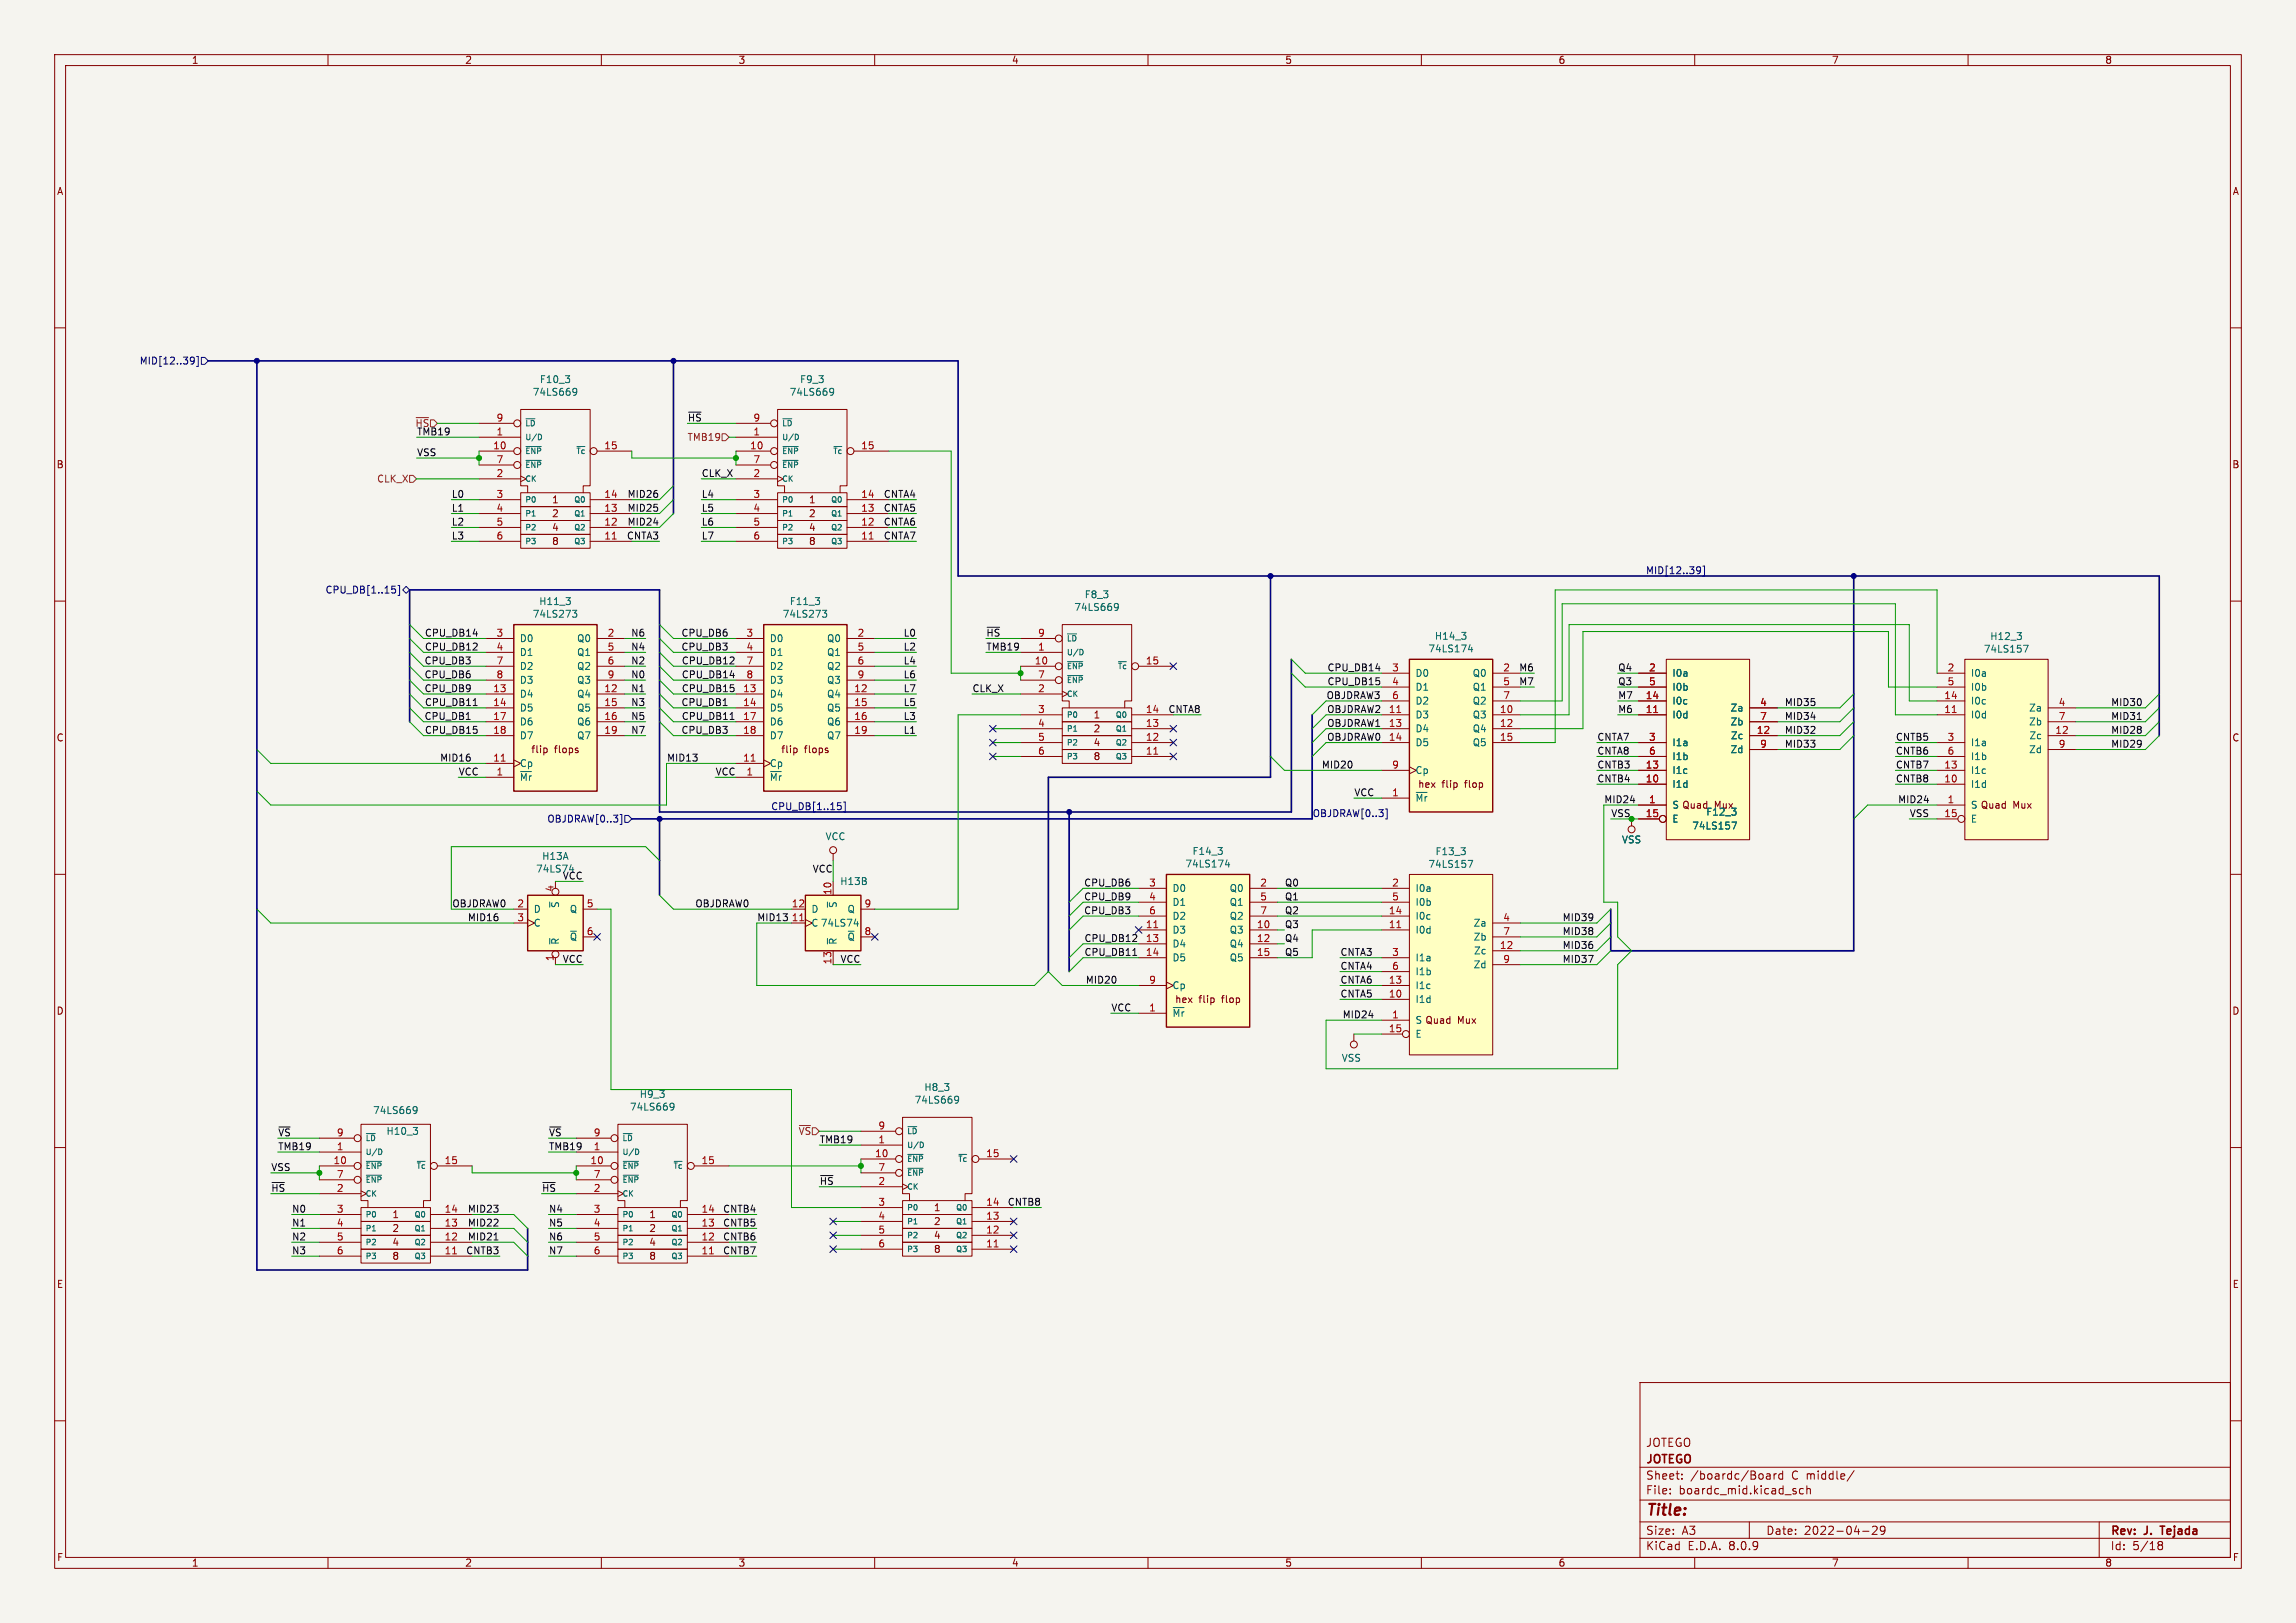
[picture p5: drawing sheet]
<svg xmlns="http://www.w3.org/2000/svg" width="420mm" height="297mm" viewBox="0 0 420 297" stroke-linecap="round" stroke-linejoin="round" font-family="sans-serif">
<defs><g id="words">
<text font-size="2.8" fill="#840000" x="301" y="277.9">Title:</text>
<g font-size="2.1" fill="#840000">
<text x="301" y="268.2">JOTEGO</text>
<text x="301" y="265">JOTEGO</text>
<text x="301" y="273.7">File:</text>
<text x="301" y="271">Sheet:</text>
<text x="307.1" y="273.7">boardc_mid.kicad_sch</text>
<text x="309.2" y="271">/boardc/Board</text>
<text x="327.8" y="271">C middle/</text>
<text x="301" y="281.1">Size:</text>
<text x="307.6" y="281.1">A3</text>
<text x="323" y="281.1">Date:</text>
<text x="330" y="281.1">2022-04-29</text>
<text x="386" y="281.3">Rev:</text>
<text x="392.4" y="281.3">J.</text>
<text x="396" y="281.3">Tejada</text>
<text x="301" y="283.9">KiCad</text>
<text x="308.7" y="283.9">E.D.A.</text>
<text x="316.3" y="283.9">8.0.9</text>
<text x="386" y="283.9">Id:</text>
<text x="390.1" y="283.9">5/18</text>
</g>
<g font-size="1.8" fill="#840000">
<text x="35" y="11.9">1</text>
<text x="85" y="11.9">2</text>
<text x="135" y="11.9">3</text>
<text x="185" y="11.9">4</text>
<text x="235" y="11.9">5</text>
<text x="285" y="11.9">6</text>
<text x="335" y="11.9">7</text>
<text x="385" y="11.9">8</text>
<text x="10.3" y="35.9">A</text>
<text x="408.3" y="35.9">A</text>
<text x="10.3" y="85.9">B</text>
<text x="408.2" y="85.9">B</text>
<text x="100.9" y="92.3">1</text>
<text x="100.9" y="94.9">2</text>
<text x="147.9" y="92.3">1</text>
<text x="147.9" y="94.9">2</text>
<text x="100.9" y="97.4">4</text>
<text x="100.9" y="99.9">8</text>
<text x="147.9" y="97.4">4</text>
<text x="147.9" y="99.9">8</text>
<text x="199.9" y="131.7">1</text>
<text x="10.3" y="135.9">C</text>
<text x="199.9" y="134.2">2</text>
<text x="199.9" y="136.8">4</text>
<text x="408.2" y="135.9">C</text>
<text x="97.1" y="138">flip</text>
<text x="101.4" y="138">flops</text>
<text x="142.8" y="138">flip</text>
<text x="147.1" y="138">flops</text>
<text x="199.9" y="139.3">8</text>
<text x="263.8" y="144.4">flip</text>
<text x="268.1" y="144.4">flop</text>
<text x="305.8" y="148.2">S Quad</text>
<text x="368.2" y="148.2">Mux</text>
<text x="10.3" y="185.9">D</text>
<text x="219.3" y="183.8">flip</text>
<text x="223.6" y="183.8">flop</text>
<text x="408.2" y="185.9">D</text>
<text x="266.6" y="187.6">Mux</text>
<text x="170.7" y="221.9">1</text>
<text x="71.7" y="223.1">1</text>
<text x="71.7" y="225.7">2</text>
<text x="118.7" y="223.1">1</text>
<text x="118.7" y="225.7">2</text>
<text x="170.7" y="224.4">2</text>
<text x="170.7" y="226.9">4</text>
<text x="71.7" y="228.2">4</text>
<text x="71.7" y="230.7">8</text>
<text x="118.7" y="228.2">4</text>
<text x="118.7" y="230.7">8</text>
<text x="170.7" y="229.5">8</text>
<text x="10.3" y="235.9">E</text>
<text x="408.3" y="235.9">E</text>
<text x="10.3" y="285.9">F</text>
<text x="35" y="286.9">1</text>
<text x="85" y="286.9">2</text>
<text x="135" y="286.9">3</text>
<text x="185" y="286.9">4</text>
<text x="235" y="286.9">5</text>
<text x="285" y="286.9">6</text>
<text x="335" y="286.9">7</text>
<text x="385" y="286.9">8</text>
<text x="408.3" y="285.9">F</text>
</g>
<g font-size="1.8" fill="#000084">
<text x="25.5" y="66.9">MID[12..39]</text>
<text x="301" y="105.1">MID[12..39]</text>
<text x="59.4" y="108.8">CPU_DB[1..15]</text>
<text x="141" y="148.3">CPU_DB[1..15]</text>
<text x="240" y="149.6">OBJDRAW[0..3]</text>
<text x="100" y="150.7">OBJDRAW[0..3]</text>
</g>
<g font-size="1.8" fill="#006464">
<text x="98.7" y="70.3">F10_3</text>
<text x="146.3" y="70.3">F9_3</text>
<text x="97.4" y="72.6">74LS669</text>
<text x="144.3" y="72.6">74LS669</text>
<text x="97.4" y="113.2">74LS273</text>
<text x="98.5" y="110.9">H11_3</text>
<text x="143.1" y="113.2">74LS273</text>
<text x="144.4" y="110.9">F11_3</text>
<text x="196.4" y="112">74LS669</text>
<text x="198.3" y="109.7">F8_3</text>
<text x="95" y="117.7">D0</text>
<text x="105.5" y="117.7">Q0</text>
<text x="140.7" y="117.7">D0</text>
<text x="151.2" y="117.7">Q0</text>
<text x="261.2" y="119.6">74LS174</text>
<text x="262.4" y="117.3">H14_3</text>
<text x="362.8" y="119.6">74LS157</text>
<text x="364" y="117.3">H12_3</text>
<text x="95" y="120.2">D1</text>
<text x="95" y="122.8">D2</text>
<text x="95" y="125.3">D3</text>
<text x="105.5" y="120.2">Q1</text>
<text x="105.5" y="122.8">Q2</text>
<text x="105.5" y="125.3">Q3</text>
<text x="140.7" y="120.2">D1</text>
<text x="140.7" y="122.8">D2</text>
<text x="140.7" y="125.3">D3</text>
<text x="151.2" y="120.2">Q1</text>
<text x="151.2" y="122.8">Q2</text>
<text x="151.2" y="125.3">Q3</text>
<text x="258.8" y="124.1">D0</text>
<text x="269.3" y="124.1">Q0</text>
<text x="305.8" y="124.1">I0a</text>
<text x="360.4" y="124.1">I0a</text>
<text x="95" y="127.9">D4</text>
<text x="95" y="130.4">D5</text>
<text x="105.5" y="127.9">Q4</text>
<text x="105.5" y="130.4">Q5</text>
<text x="140.7" y="127.9">D4</text>
<text x="140.7" y="130.4">D5</text>
<text x="151.2" y="127.9">Q4</text>
<text x="151.2" y="130.4">Q5</text>
<text x="258.8" y="131.7">D3</text>
<text x="258.8" y="126.6">D1</text>
<text x="258.8" y="129.1">D2</text>
<text x="269.3" y="131.7">Q3</text>
<text x="269.3" y="126.6">Q1</text>
<text x="269.3" y="129.1">Q2</text>
<text x="305.8" y="131.7">I0d</text>
<text x="305.8" y="129.1">I0c</text>
<text x="305.8" y="126.6">I0b</text>
<text x="316.5" y="130.4">Za</text>
<text x="360.4" y="131.7">I0d</text>
<text x="360.4" y="129.1">I0c</text>
<text x="360.4" y="126.6">I0b</text>
<text x="371.1" y="130.4">Za</text>
<text x="95" y="132.9">D6</text>
<text x="95" y="135.5">D7</text>
<text x="105.5" y="132.9">Q6</text>
<text x="105.5" y="135.5">Q7</text>
<text x="140.7" y="132.9">D6</text>
<text x="140.7" y="135.5">D7</text>
<text x="151.2" y="132.9">Q6</text>
<text x="151.2" y="135.5">Q7</text>
<text x="258.8" y="134.2">D4</text>
<text x="258.8" y="136.8">D5</text>
<text x="269.3" y="134.2">Q4</text>
<text x="269.3" y="136.8">Q5</text>
<text x="305.8" y="136.8">I1a</text>
<text x="316.5" y="132.9">Zb</text>
<text x="316.5" y="135.5">Zc</text>
<text x="360.4" y="136.8">I1a</text>
<text x="371.1" y="132.9">Zb</text>
<text x="371.1" y="135.5">Zc</text>
<text x="95" y="143.1">~{Mr}</text>
<text x="95" y="140.6">Cp</text>
<text x="140.7" y="143.1">~{Mr}</text>
<text x="140.7" y="140.6">Cp</text>
<text x="258.8" y="141.8">Cp</text>
<text x="305.8" y="141.8">I1c</text>
<text x="305.8" y="139.3">I1b</text>
<text x="316.5" y="138">Zd</text>
<text x="360.4" y="141.8">I1c</text>
<text x="360.4" y="139.3">I1b</text>
<text x="371.1" y="138">Zd</text>
<text x="258.8" y="146.9">~{Mr}</text>
<text x="259.3" y="144.4">hex</text>
<text x="305.8" y="144.4">I1d</text>
<text x="305.8" y="148.2">S</text>
<text x="312" y="149.5">F12_3</text>
<text x="313.6" y="148.2">Mux</text>
<text x="360.4" y="148.2">S Quad</text>
<text x="360.4" y="144.4">I1d</text>
<text x="150.9" y="153.9">VCC</text>
<text x="296.6" y="154.5">VSS</text>
<text x="305.8" y="150.7">E</text>
<text x="309.4" y="152">74LS157</text>
<text x="360.4" y="150.7">E</text>
<text x="98" y="159.9">74LS74</text>
<text x="99.1" y="157.6">H13A</text>
<text x="216.7" y="159">74LS174</text>
<text x="218" y="156.6">F14_3</text>
<text x="261.2" y="159">74LS157</text>
<text x="262.5" y="156.7">F13_3</text>
<text x="97.5" y="167.2">D</text>
<text x="102.5" y="166.3" transform="rotate(-90 102.5 166.3)">~{S}</text>
<text x="104.1" y="167.2">Q</text>
<text x="148.3" y="167.2">D</text>
<text x="153.3" y="166.3" transform="rotate(-90 153.3 166.3)">~{S}</text>
<text x="153.6" y="162.2">H13B</text>
<text x="154.9" y="167.2">Q</text>
<text x="214.4" y="163.4">D0</text>
<text x="214.4" y="166">D1</text>
<text x="224.8" y="163.4">Q0</text>
<text x="224.8" y="166">Q1</text>
<text x="258.8" y="163.4">I0a</text>
<text x="258.8" y="166">I0b</text>
<text x="97.5" y="169.8">C</text>
<text x="102.5" y="173" transform="rotate(-90 102.5 173)">~{R}</text>
<text x="104.1" y="172.3">~{Q}</text>
<text x="148.3" y="169.8">C 74LS74</text>
<text x="153.3" y="173" transform="rotate(-90 153.3 173)">~{R}</text>
<text x="154.9" y="172.3">~{Q}</text>
<text x="214.4" y="171">D3</text>
<text x="214.4" y="173.6">D4</text>
<text x="214.4" y="168.5">D2</text>
<text x="224.8" y="171">Q3</text>
<text x="224.8" y="173.6">Q4</text>
<text x="224.8" y="168.5">Q2</text>
<text x="258.8" y="171">I0d</text>
<text x="258.8" y="168.5">I0c</text>
<text x="269.5" y="169.8">Za</text>
<text x="269.5" y="172.3">Zb</text>
<text x="214.4" y="176.1">D5</text>
<text x="224.8" y="176.1">Q5</text>
<text x="258.8" y="176.1">I1a</text>
<text x="258.8" y="178.7">I1b</text>
<text x="269.5" y="177.4">Zd</text>
<text x="269.5" y="174.9">Zc</text>
<text x="214.4" y="181.2">Cp</text>
<text x="214.9" y="183.8">hex</text>
<text x="258.8" y="183.7">I1d</text>
<text x="258.8" y="181.2">I1c</text>
<text x="214.4" y="186.3">~{Mr}</text>
<text x="258.8" y="187.6">S Quad</text>
<text x="258.8" y="190.1">E</text>
<text x="245.3" y="194.5">VSS</text>
<text x="115.1" y="203.4">74LS669</text>
<text x="116.9" y="201.1">H9_3</text>
<text x="167.2" y="202.2">74LS669</text>
<text x="169" y="199.8">H8_3</text>
<text x="68.1" y="204.1">74LS669</text>
<text x="70.6" y="207.9">H10_3</text>
</g>
<g font-size="1.8" fill="#a90000">
<text x="90.7" y="77.2">9</text>
<text x="137.7" y="77.2">9</text>
<text x="90.1" y="82.3">10</text>
<text x="90.7" y="79.8">1</text>
<text x="110.4" y="82.3">15</text>
<text x="137.1" y="82.3">10</text>
<text x="137.7" y="79.8">1</text>
<text x="157.4" y="82.3">15</text>
<text x="90.7" y="87.4">2</text>
<text x="90.7" y="84.8">7</text>
<text x="137.7" y="87.4">2</text>
<text x="137.7" y="84.8">7</text>
<text x="90.7" y="91.2">3</text>
<text x="90.7" y="93.7">4</text>
<text x="110.4" y="93.7">13</text>
<text x="110.4" y="91.2">14</text>
<text x="137.7" y="91.2">3</text>
<text x="137.7" y="93.7">4</text>
<text x="157.4" y="93.7">13</text>
<text x="157.4" y="91.2">14</text>
<text x="90.7" y="96.3">5</text>
<text x="90.7" y="98.8">6</text>
<text x="110.4" y="98.8">11</text>
<text x="110.4" y="96.3">12</text>
<text x="137.7" y="96.3">5</text>
<text x="137.7" y="98.8">6</text>
<text x="157.4" y="98.8">11</text>
<text x="157.4" y="96.3">12</text>
<text x="90.7" y="116.6">3</text>
<text x="90.7" y="119.1">4</text>
<text x="111.1" y="116.6">2</text>
<text x="111.1" y="119.1">5</text>
<text x="136.5" y="116.6">3</text>
<text x="136.5" y="119.1">4</text>
<text x="156.8" y="116.6">2</text>
<text x="156.8" y="119.1">5</text>
<text x="189.8" y="119.1">1</text>
<text x="189.8" y="116.6">9</text>
<text x="90.7" y="121.7">7</text>
<text x="90.7" y="124.2">8</text>
<text x="111.1" y="121.7">6</text>
<text x="111.1" y="124.2">9</text>
<text x="136.5" y="121.7">7</text>
<text x="136.5" y="124.2">8</text>
<text x="156.8" y="121.7">6</text>
<text x="156.8" y="124.2">9</text>
<text x="189.2" y="121.7">10</text>
<text x="189.8" y="124.2">7</text>
<text x="209.5" y="121.7">15</text>
<text x="254.6" y="122.9">3</text>
<text x="254.6" y="125.5">4</text>
<text x="274.9" y="122.9">2</text>
<text x="274.9" y="125.5">5</text>
<text x="301.6" y="122.9">2</text>
<text x="301.6" y="125.5">5</text>
<text x="356.2" y="122.9">2</text>
<text x="356.2" y="125.5">5</text>
<text x="90.1" y="126.7">13</text>
<text x="90.1" y="129.3">14</text>
<text x="90.1" y="131.8">17</text>
<text x="110.4" y="126.7">12</text>
<text x="110.4" y="129.3">15</text>
<text x="110.4" y="131.8">16</text>
<text x="135.8" y="126.7">13</text>
<text x="135.8" y="129.3">14</text>
<text x="135.8" y="131.8">17</text>
<text x="156.2" y="126.7">12</text>
<text x="156.2" y="129.3">15</text>
<text x="156.2" y="131.8">16</text>
<text x="189.8" y="126.7">2</text>
<text x="189.8" y="130.6">3</text>
<text x="209.5" y="130.6">14</text>
<text x="254" y="130.6">11</text>
<text x="254.6" y="128">6</text>
<text x="274.3" y="130.6">10</text>
<text x="274.9" y="128">7</text>
<text x="300.9" y="130.6">11</text>
<text x="300.9" y="128">14</text>
<text x="321.9" y="129.3">4</text>
<text x="321.9" y="131.8">7</text>
<text x="355.6" y="130.6">11</text>
<text x="355.6" y="128">14</text>
<text x="376.5" y="129.3">4</text>
<text x="376.5" y="131.8">7</text>
<text x="90.1" y="134.4">18</text>
<text x="110.4" y="134.4">19</text>
<text x="135.8" y="134.4">18</text>
<text x="156.2" y="134.4">19</text>
<text x="189.8" y="133.1">4</text>
<text x="189.8" y="135.6">5</text>
<text x="209.5" y="135.6">12</text>
<text x="209.5" y="133.1">13</text>
<text x="254" y="133.1">13</text>
<text x="254" y="135.6">14</text>
<text x="274.3" y="133.1">12</text>
<text x="274.3" y="135.6">15</text>
<text x="301.6" y="135.6">3</text>
<text x="321.3" y="134.4">12</text>
<text x="321.9" y="136.9">9</text>
<text x="356.2" y="135.6">3</text>
<text x="375.9" y="134.4">12</text>
<text x="376.5" y="136.9">9</text>
<text x="90.1" y="139.4">11</text>
<text x="90.7" y="142">1</text>
<text x="135.8" y="139.4">11</text>
<text x="136.5" y="142">1</text>
<text x="189.8" y="138.2">6</text>
<text x="209.5" y="138.2">11</text>
<text x="254.6" y="140.7">9</text>
<text x="300.9" y="143.3">10</text>
<text x="300.9" y="140.7">13</text>
<text x="301.6" y="138.2">6</text>
<text x="355.6" y="143.3">10</text>
<text x="355.6" y="140.7">13</text>
<text x="356.2" y="138.2">6</text>
<text x="254.6" y="145.8">1</text>
<text x="300.9" y="149.6">15</text>
<text x="301.6" y="147.1">1</text>
<text x="355.6" y="149.6">15</text>
<text x="356.2" y="147.1">1</text>
<text x="94.5" y="166.1">2</text>
<text x="101.3" y="163.3" transform="rotate(-90 101.3 163.3)">4</text>
<text x="107.2" y="166.1">5</text>
<text x="144.7" y="166.1">12</text>
<text x="152.1" y="163.9" transform="rotate(-90 152.1 163.9)">10</text>
<text x="158" y="166.1">9</text>
<text x="210.1" y="162.3">3</text>
<text x="210.1" y="164.8">4</text>
<text x="210.1" y="167.4">6</text>
<text x="230.4" y="162.3">2</text>
<text x="230.4" y="164.8">5</text>
<text x="230.4" y="167.4">7</text>
<text x="254" y="167.4">14</text>
<text x="254.6" y="162.3">2</text>
<text x="254.6" y="164.8">5</text>
<text x="94.5" y="168.7">3</text>
<text x="107.2" y="171.2">6</text>
<text x="144.7" y="168.7">11</text>
<text x="158" y="171.2">8</text>
<text x="209.5" y="169.9">11</text>
<text x="209.5" y="172.5">13</text>
<text x="229.8" y="169.9">10</text>
<text x="229.8" y="172.5">12</text>
<text x="254" y="169.9">11</text>
<text x="274.3" y="173.7">12</text>
<text x="274.9" y="168.7">4</text>
<text x="274.9" y="171.2">7</text>
<text x="101.3" y="176" transform="rotate(-90 101.3 176)">1</text>
<text x="152.1" y="176.6" transform="rotate(-90 152.1 176.6)">13</text>
<text x="209.5" y="175">14</text>
<text x="229.8" y="175">15</text>
<text x="254.6" y="175">3</text>
<text x="254.6" y="177.5">6</text>
<text x="274.9" y="176.3">9</text>
<text x="210.1" y="185.2">1</text>
<text x="210.1" y="180.1">9</text>
<text x="254" y="182.6">10</text>
<text x="254" y="180.1">13</text>
<text x="254" y="189">15</text>
<text x="254.6" y="186.4">1</text>
<text x="61.5" y="208">9</text>
<text x="108.5" y="208">9</text>
<text x="160.6" y="209.3">1</text>
<text x="160.6" y="206.8">9</text>
<text x="60.9" y="213.1">10</text>
<text x="61.5" y="210.6">1</text>
<text x="61.5" y="215.6">7</text>
<text x="81.2" y="213.1">15</text>
<text x="107.9" y="213.1">10</text>
<text x="108.5" y="210.6">1</text>
<text x="108.5" y="215.6">7</text>
<text x="128.2" y="213.1">15</text>
<text x="160" y="211.8">10</text>
<text x="160.6" y="214.4">7</text>
<text x="180.3" y="211.8">15</text>
<text x="61.5" y="218.2">2</text>
<text x="61.5" y="222">3</text>
<text x="81.2" y="222">14</text>
<text x="108.5" y="218.2">2</text>
<text x="108.5" y="222">3</text>
<text x="128.2" y="222">14</text>
<text x="160.6" y="216.9">2</text>
<text x="160.6" y="220.7">3</text>
<text x="180.3" y="220.7">14</text>
<text x="61.5" y="224.5">4</text>
<text x="61.5" y="227.1">5</text>
<text x="81.2" y="227.1">12</text>
<text x="81.2" y="224.5">13</text>
<text x="108.5" y="224.5">4</text>
<text x="108.5" y="227.1">5</text>
<text x="128.2" y="227.1">12</text>
<text x="128.2" y="224.5">13</text>
<text x="160.6" y="223.3">4</text>
<text x="160.6" y="225.8">5</text>
<text x="180.3" y="225.8">12</text>
<text x="180.3" y="223.3">13</text>
<text x="61.5" y="229.6">6</text>
<text x="81.2" y="229.6">11</text>
<text x="108.5" y="229.6">6</text>
<text x="128.2" y="229.6">11</text>
<text x="160.6" y="228.3">6</text>
<text x="180.3" y="228.3">11</text>
</g>
<g font-size="1.8" fill="#0f0f0f">
<text x="125.7" y="77.2">~{HS}</text>
<text x="76.2" y="83.6">VSS</text>
<text x="76.2" y="79.7">TMB19</text>
<text x="128.3" y="87.4">CLK_X</text>
<text x="82.5" y="91.2">L0</text>
<text x="82.5" y="93.7">L1</text>
<text x="114.7" y="91.2">MID26</text>
<text x="114.7" y="93.7">MID25</text>
<text x="128.3" y="91.2">L4</text>
<text x="128.3" y="93.7">L5</text>
<text x="161.6" y="93.7">CNTA5</text>
<text x="161.6" y="91.2">CNTA4</text>
<text x="82.5" y="96.3">L2</text>
<text x="82.5" y="98.8">L3</text>
<text x="114.6" y="98.8">CNTA3</text>
<text x="114.7" y="96.3">MID24</text>
<text x="128.3" y="96.3">L6</text>
<text x="128.3" y="98.8">L7</text>
<text x="161.6" y="96.3">CNTA6</text>
<text x="161.6" y="98.8">CNTA7</text>
<text x="77.6" y="119.1">CPU_DB12</text>
<text x="77.6" y="116.6">CPU_DB14</text>
<text x="115.4" y="119.1">N4</text>
<text x="115.4" y="116.6">N6</text>
<text x="124.6" y="119.1">CPU_DB3</text>
<text x="124.6" y="116.6">CPU_DB6</text>
<text x="165.2" y="119.1">L2</text>
<text x="165.2" y="116.6">L0</text>
<text x="180.3" y="119.1">TMB19</text>
<text x="180.3" y="116.6">~{HS}</text>
<text x="77.6" y="121.7">CPU_DB3</text>
<text x="77.6" y="124.2">CPU_DB6</text>
<text x="115.4" y="121.7">N2</text>
<text x="115.4" y="124.2">N0</text>
<text x="124.6" y="124.2">CPU_DB14</text>
<text x="124.6" y="121.7">CPU_DB12</text>
<text x="165.2" y="121.7">L4</text>
<text x="165.2" y="124.2">L6</text>
<text x="242.7" y="122.9">CPU_DB14</text>
<text x="242.7" y="125.5">CPU_DB15</text>
<text x="295.9" y="125.5">Q3</text>
<text x="295.9" y="122.9">Q4</text>
<text x="77.6" y="131.8">CPU_DB1</text>
<text x="77.6" y="126.7">CPU_DB9</text>
<text x="77.6" y="129.3">CPU_DB11</text>
<text x="115.4" y="131.8">N5</text>
<text x="115.4" y="129.3">N3</text>
<text x="115.4" y="126.7">N1</text>
<text x="124.6" y="129.3">CPU_DB1</text>
<text x="124.6" y="126.7">CPU_DB15</text>
<text x="124.6" y="131.8">CPU_DB11</text>
<text x="165.2" y="126.7">L7</text>
<text x="165.2" y="129.3">L5</text>
<text x="165.2" y="131.8">L3</text>
<text x="177.8" y="126.7">CLK_X</text>
<text x="213.6" y="130.5">CNTA8</text>
<text x="242.6" y="128">OBJDRAW3</text>
<text x="242.7" y="130.5">OBJDRAW2</text>
<text x="295.9" y="128">M7</text>
<text x="295.9" y="130.5">M6</text>
<text x="326.4" y="131.8">MID34</text>
<text x="326.4" y="129.3">MID35</text>
<text x="386.1" y="131.8">MID31</text>
<text x="386.1" y="129.3">MID30</text>
<text x="77.6" y="134.4">CPU_DB15</text>
<text x="115.4" y="134.4">N7</text>
<text x="124.6" y="134.4">CPU_DB3</text>
<text x="165.2" y="134.4">L1</text>
<text x="242.7" y="135.6">OBJDRAW0</text>
<text x="242.7" y="133.1">OBJDRAW1</text>
<text x="292.1" y="135.6">CNTA7</text>
<text x="326.4" y="134.4">MID32</text>
<text x="326.4" y="136.9">MID33</text>
<text x="346.7" y="135.6">CNTB5</text>
<text x="386.1" y="136.9">MID29</text>
<text x="386.1" y="134.4">MID28</text>
<text x="80.4" y="139.4">MID16</text>
<text x="83.8" y="142">VCC</text>
<text x="121.9" y="139.4">MID13</text>
<text x="130.8" y="142">VCC</text>
<text x="241.7" y="140.7">MID20</text>
<text x="292.1" y="138.2">CNTA8</text>
<text x="292.1" y="140.7">CNTB3</text>
<text x="292.1" y="143.2">CNTB4</text>
<text x="346.7" y="140.7">CNTB7</text>
<text x="346.7" y="138.2">CNTB6</text>
<text x="346.7" y="143.2">CNTB8</text>
<text x="247.6" y="145.8">VCC</text>
<text x="293.4" y="147.1">MID24</text>
<text x="294.6" y="149.6">VSS</text>
<text x="347.1" y="147.1">MID24</text>
<text x="349.2" y="149.6">VSS</text>
<text x="102.8" y="161">VCC</text>
<text x="148.6" y="159.8">VCC</text>
<text x="82.6" y="166.1">OBJDRAW0</text>
<text x="127.1" y="166.1">OBJDRAW0</text>
<text x="198.2" y="162.3">CPU_DB6</text>
<text x="198.2" y="164.8">CPU_DB9</text>
<text x="198.2" y="167.4">CPU_DB3</text>
<text x="234.9" y="162.3">Q0</text>
<text x="234.9" y="167.4">Q2</text>
<text x="234.9" y="164.8">Q1</text>
<text x="85.5" y="168.6">MID16</text>
<text x="138.4" y="168.6">MID13</text>
<text x="198.3" y="172.5">CPU_DB12</text>
<text x="234.9" y="169.9">Q3</text>
<text x="234.9" y="172.5">Q4</text>
<text x="285.8" y="168.6">MID39</text>
<text x="285.8" y="171.2">MID38</text>
<text x="285.8" y="173.7">MID36</text>
<text x="102.8" y="176.3">VCC</text>
<text x="153.6" y="176.3">VCC</text>
<text x="198.3" y="175">CPU_DB11</text>
<text x="234.9" y="175">Q5</text>
<text x="245.1" y="175">CNTA3</text>
<text x="245.1" y="177.5">CNTA4</text>
<text x="285.8" y="176.3">MID37</text>
<text x="198.5" y="180.1">MID20</text>
<text x="203.2" y="185.2">VCC</text>
<text x="245.1" y="182.6">CNTA5</text>
<text x="245.1" y="180.1">CNTA6</text>
<text x="245.5" y="186.4">MID24</text>
<text x="50.8" y="208">~{VS}</text>
<text x="100.3" y="208">~{VS}</text>
<text x="146" y="207.9">~{VS}</text>
<text x="149.9" y="209.3">TMB19</text>
<text x="49.5" y="214.4">VSS</text>
<text x="50.8" y="210.6">TMB19</text>
<text x="100.3" y="210.6">TMB19</text>
<text x="49.5" y="218.2">~{HS}</text>
<text x="53.3" y="222">N0</text>
<text x="85.5" y="222">MID23</text>
<text x="99.1" y="218.2">~{HS}</text>
<text x="100.3" y="222">N4</text>
<text x="132.2" y="222">CNTB4</text>
<text x="149.9" y="216.9">~{HS}</text>
<text x="184.2" y="220.7">CNTB8</text>
<text x="53.3" y="224.5">N1</text>
<text x="53.3" y="227.1">N2</text>
<text x="85.5" y="224.5">MID22</text>
<text x="85.5" y="227.1">MID21</text>
<text x="100.3" y="224.5">N5</text>
<text x="100.3" y="227.1">N6</text>
<text x="132.2" y="227.1">CNTB6</text>
<text x="132.2" y="224.5">CNTB5</text>
<text x="53.3" y="229.6">N3</text>
<text x="85.2" y="229.6">CNTB3</text>
<text x="100.3" y="229.6">N7</text>
<text x="132.2" y="229.6">CNTB7</text>
</g>
<g font-size="1.8" fill="#725600">
<text x="75.9" y="78.3">~{HS}</text>
<text x="125.7" y="80.9">TMB19</text>
<text x="68.9" y="88.5">CLK_X</text>
</g>
<g font-size="1.8" fill="#009600">
<text x="277.8" y="122.9">M6</text>
<text x="277.8" y="125.5">M7</text>
</g>
<g font-size="1.4" fill="#006464">
<text x="96" y="80.7">U/D</text>
<text x="96" y="83.3">~{ENP}</text>
<text x="96" y="78.2">~{LD}</text>
<text x="105.3" y="83.3">~{Tc}</text>
<text x="143" y="80.7">U/D</text>
<text x="143" y="83.3">~{ENP}</text>
<text x="143" y="78.2">~{LD}</text>
<text x="152.3" y="83.3">~{Tc}</text>
<text x="96" y="88.4">CK</text>
<text x="96" y="85.8">~{ENP}</text>
<text x="143" y="88.4">CK</text>
<text x="143" y="85.8">~{ENP}</text>
<text x="96" y="92.2">P0</text>
<text x="96" y="94.7">P1</text>
<text x="104.9" y="94.7">Q1</text>
<text x="104.9" y="92.2">Q0</text>
<text x="143" y="92.2">P0</text>
<text x="143" y="94.7">P1</text>
<text x="151.9" y="94.7">Q1</text>
<text x="151.9" y="92.2">Q0</text>
<text x="96" y="97.3">P2</text>
<text x="96" y="99.8">P3</text>
<text x="104.9" y="99.8">Q3</text>
<text x="104.9" y="97.3">Q2</text>
<text x="143" y="97.3">P2</text>
<text x="143" y="99.8">P3</text>
<text x="151.9" y="99.8">Q3</text>
<text x="151.9" y="97.3">Q2</text>
<text x="195.1" y="117.6">~{LD}</text>
<text x="195.1" y="120.1">U/D</text>
<text x="195.1" y="122.7">~{ENP}</text>
<text x="195.1" y="125.2">~{ENP}</text>
<text x="204.3" y="122.7">~{Tc}</text>
<text x="195.1" y="127.7">CK</text>
<text x="195.1" y="131.5">P0</text>
<text x="204" y="131.5">Q0</text>
<text x="195.1" y="134.1">P1</text>
<text x="195.1" y="136.6">P2</text>
<text x="204" y="136.6">Q2</text>
<text x="204" y="134.1">Q1</text>
<text x="195.1" y="139.2">P3</text>
<text x="204" y="139.2">Q3</text>
<text x="66.8" y="209">~{LD}</text>
<text x="113.8" y="209">~{LD}</text>
<text x="165.9" y="207.7">~{LD}</text>
<text x="66.8" y="211.6">U/D</text>
<text x="66.8" y="214.1">~{ENP}</text>
<text x="76.1" y="214.1">~{Tc}</text>
<text x="113.8" y="211.6">U/D</text>
<text x="113.8" y="214.1">~{ENP}</text>
<text x="123.1" y="214.1">~{Tc}</text>
<text x="165.9" y="210.3">U/D</text>
<text x="165.9" y="212.8">~{ENP}</text>
<text x="165.9" y="215.4">~{ENP}</text>
<text x="175.1" y="212.8">~{Tc}</text>
<text x="66.8" y="219.2">CK</text>
<text x="66.8" y="216.6">~{ENP}</text>
<text x="113.8" y="219.2">CK</text>
<text x="113.8" y="216.6">~{ENP}</text>
<text x="165.9" y="217.9">CK</text>
<text x="165.9" y="221.7">P0</text>
<text x="174.8" y="221.7">Q0</text>
<text x="66.8" y="223">P0</text>
<text x="66.8" y="225.5">P1</text>
<text x="75.7" y="225.5">Q1</text>
<text x="75.7" y="223">Q0</text>
<text x="113.8" y="223">P0</text>
<text x="113.8" y="225.5">P1</text>
<text x="122.7" y="225.5">Q1</text>
<text x="122.7" y="223">Q0</text>
<text x="165.9" y="224.3">P1</text>
<text x="165.9" y="226.8">P2</text>
<text x="174.8" y="226.8">Q2</text>
<text x="174.8" y="224.3">Q1</text>
<text x="66.8" y="228.1">P2</text>
<text x="66.8" y="230.6">P3</text>
<text x="75.7" y="230.6">Q3</text>
<text x="75.7" y="228.1">Q2</text>
<text x="113.8" y="228.1">P2</text>
<text x="113.8" y="230.6">P3</text>
<text x="122.7" y="230.6">Q3</text>
<text x="122.7" y="228.1">Q2</text>
<text x="165.9" y="229.3">P3</text>
<text x="174.8" y="229.3">Q3</text>
</g>
</g></defs>
<path d="M0 0h420v297h-420z" fill="#f5f4ef" stroke="#f5f4ef" stroke-width=".18"/>
<g fill="none" stroke="#840000" stroke-width=".18">
<path d="M10 10h400v277h-400zM12 12h396v273h-396zM60 10v2M110 10v2M160 10v2M210 10v2M260 10v2M310 10v2M360 10v2M10 60h2M408 60h2M10 110h2"/>
<path d="M408 110h2M10 160h2M408 160h2M10 210h2M408 210h2M300 253h108v32h-108zM10 260h2M300 278.5h108M300 274.5h108M300 268.5h108M305.5 273.2v.2M305.5 272.5v.1"/>
<path d="M307.7 270.5v.2M307.7 269.8v.1M320 278.5v3M323.2 269.8h.5l.1 .9M323.8 270l-.5 .1a.29 .29 0 0 0-.2 .3 .29 .29 0 0 0 .2 .3l.5-.1M324.5 269.7v1M324.9 269.7l-.2 .1-.2 .2M326.1 269.8l-.4-.1-.3 .3v.4l.1 .2h.6M326.1 269.2v1.5M328.4 272.9l.2 .2-.2 .3M328.4 272.4l.1 .1M329.9 272.5l-.5-.1-.2 .3v.4l.1 .2h.6"/>
<path d="M330.5 272.5l.2-.1 .4 .1 .1 .9M330.5 271.9v1.5M339.2 269.1l-1.3 1.9M342.5 279.4l.6-.1 .2 .1 .1 .3-1 1.1h1M344.8 279.9l-.3 .3h-.3l-.3-.3 .2-.5 .4-.1 .2 .1a.99 .99 0 0 1-.3 1.4h-.3M384 278.5v6.5M408 260h2M60 285v2M110 285v2M160 285v2M210 285v2M260 285v2"/>
<path d="M300 281.5h108M310 285v2M340.7 280.2h1.2M360 285v2M394.7 282.4l.3 .3M395 282.7h.3M395 282.7l-.3 .3M395.3 282.1l-.4 .1-.2 .2M395.3 282.7l.3 .3-.2 .5-.4 .1-.3-.3M395.6 282.4l-.3 .3"/>
</g>
<path d="M395.1 279.3h.9" fill="none" stroke="#840000" stroke-width=".3"/>
<path d="M257.8 120.7h15.2v27.9h-15.2z" fill="#ffffc2"/>
<path d="M257.8 120.7h15.2v27.9h-15.2z" fill="none" stroke="#840000" stroke-width=".25"/>
<g fill="none" stroke="#840000" stroke-width=".18">
<path d="M252.7 130.8h5.1M252.7 133.4h5.1M252.7 135.9h5.1M252.7 123.2h5.1M252.7 125.7h5.1M252.7 128.3h5.1M273 130.8h5.1M273 133.4h5.1M273 135.9h5.1M273 123.2h5.1M273 125.7h5.1M273 128.3h5.1"/>
<path d="M252.7 146.1h5.1M252.7 141h5.1M257.8 140.3l1.3 .7-1.3 .6"/>
</g>
<path d="M255.5 130.4h.7" fill="none" stroke="#a90000" stroke-width=".18"/>
<path d="M267.4 115.7h.8l-.5 .5M268.1 116.3v.6M268.9 118l-.3 .9h.8M269.2 118.5v.8" fill="none" stroke="#006464" stroke-width=".18"/>
<path d="M96.5 163.8h10.2v10.2h-10.2z" fill="#ffffc2"/>
<path d="M96.5 163.8h10.2v10.2h-10.2z" fill="none" stroke="#840000" stroke-width=".25"/>
<g fill="none" stroke="#840000" stroke-width=".18">
<path d="M87.6 77.5h6.4M87.6 80h7.6M87.6 82.6h6.4M87.6 99.1h7.6M87.6 96.5h7.6M87.6 94h7.6M87.6 91.4h7.6M87.6 87.6h7.6M87.6 85.1h6.4M95.2 97.8h12.7v2.5h-12.7zM95.2 95.3h12.7v2.5h-12.7zM95.2 92.7h12.7v2.6h-12.7z"/>
<path d="M95.2 90.2h12.7v2.5h-12.7zM95.2 87.1l1.1 .5-1.1 .5M96.5 90.2v-1.3h-1.3v-14h12.7v14h-1.2v1.3M107.9 99.1h7.7M107.9 96.5h7.7M107.9 94h7.7M107.9 91.4h7.7M109.2 82.6h6.4M94 166.4h2.5M94 168.9h2.5M96.5 168.3l1.3 .6-1.3 .6M101.6 161.3v1.3"/>
<path d="M101.6 175.3v1.2M106.7 166.4h2.5M106.7 171.5h2.5M58.4 210.8h7.6M58.4 213.4h6.4M58.4 218.4h7.6M58.4 215.9h6.4M58.4 208.3h6.4M66 217.9l1.1 .5-1.1 .5M80 213.4h6.4M105.4 210.8h7.6M105.4 213.4h6.4"/>
<path d="M105.4 218.4h7.6M105.4 215.9h6.4M105.4 208.3h6.4M113 217.9l1 .5-1 .5M127 213.4h6.3M58.4 229.9h7.6M58.4 227.3h7.6M58.4 224.8h7.6M58.4 222.2h7.6M66 228.6h12.7v2.5h-12.7zM66 226.1h12.7v2.5h-12.7zM66 223.5h12.7v2.6h-12.7z"/>
<path d="M66 221h12.7v2.5h-12.7zM67.3 221v-1.3h-1.3v-14h12.7v14h-1.2v1.3M78.7 229.9h7.7M78.7 227.3h7.7M78.7 224.8h7.7M78.7 222.2h7.7M105.4 229.9h7.6M105.4 227.3h7.6M105.4 224.8h7.6M105.4 222.2h7.6M113 228.6h12.7v2.5h-12.7zM113 226.1h12.7v2.5h-12.7z"/>
<path d="M113 223.5h12.7v2.6h-12.7zM113 221h12.7v2.5h-12.7zM114.3 221v-1.3h-1.3v-14h12.7v14h-1.2v1.3M125.7 229.9h7.6M125.7 227.3h7.6M125.7 224.8h7.6M125.7 222.2h7.6"/>
<circle cx="94.6" cy="77.5" r=".63"/>
<circle cx="94.6" cy="85.1" r=".63"/>
<circle cx="94.6" cy="82.5" r=".63"/>
<circle cx="108.6" cy="82.5" r=".63"/>
<circle cx="101.6" cy="174.6" r=".63"/>
<circle cx="65.4" cy="213.4" r=".63"/>
<circle cx="65.4" cy="208.3" r=".63"/>
<circle cx="65.4" cy="215.9" r=".63"/>
<circle cx="79.4" cy="213.4" r=".63"/>
<circle cx="112.4" cy="213.4" r=".63"/>
<circle cx="112.4" cy="208.3" r=".63"/>
<circle cx="112.4" cy="215.9" r=".63"/>
<circle cx="126.4" cy="213.4" r=".63"/>
</g>
<g fill="none" stroke="#006464" stroke-width=".18">
<path d="M96.2 76.6h1.6M98.9 79.5l.2 .4-.2 .5M104.9 71.1h.4l.2 .2a.84 .84 0 0 1-.4 1h-.2M105.5 71.6l-.2 .3-.4-.1M96.2 81.7h2.8M96.2 84.3h2.8M105.5 81.7h1.5M104.8 158.7v.9M100.6 171.7v1M67 212.5h2.8M67 215.1h2.8M67 207.4h1.6"/>
<path d="M69.7 210.3l.2 .4-.2 .5M75.6 206.3h.8l-.4 .5M75.7 202.6l.3-.1 .3 .3a.84 .84 0 0 1-.4 1h-.2M76.3 203.1l-.3 .2-.3-.1M76.3 206.9v.6M76.3 212.5h1.5M114 212.5h2.8M114 215.1h2.8M114 207.4h1.6M116.6 210.3l.2 .4-.2 .5M122.7 201.9h.3l.3 .2a.84 .84 0 0 1-.4 1h-.2M123.3 202.4l-.3 .3-.3-.1"/>
<path d="M123.3 212.5h1.5"/>
</g>
<path d="M112 98.6h.7M82.8 229.5h.7M129.8 229.5h.7" fill="none" stroke="#a90000" stroke-width=".18"/>
<path d="M359.4 120.7h15.2v33h-15.2z" fill="#ffffc2"/>
<g fill="none" stroke="#840000" stroke-width=".18">
<path d="M354.3 130.8h5.1M354.3 128.3h5.1M354.3 123.2h5.1M354.3 135.9h5.1M354.3 125.7h5.1M354.3 138.4h5.1M359.4 120.7h15.2v33h-15.2zM374.6 134.6h5.1M374.6 129.5h5.1M374.6 132.1h5.1M374.6 137.2h5.1M354.3 147.3h5.1"/>
<path d="M354.3 143.5h5.1M354.3 141h5.1M354.3 149.9h3.8"/>
<circle cx="358.8" cy="149.9" r=".63"/>
</g>
<path d="M357.1 130.4h.7" fill="none" stroke="#a90000" stroke-width=".18"/>
<path d="M369 115.8h.8l-.5 .5M369.7 116.4v.5M370.1 118.1h.9l-.6 1.2" fill="none" stroke="#006464" stroke-width=".18"/>
<path d="M257.8 160h15.2v33h-15.2z" fill="#ffffc2"/>
<g fill="none" stroke="#840000" stroke-width=".18">
<path d="M252.7 170.2h5.1M252.7 167.6h5.1M252.7 162.6h5.1M252.7 175.3h5.1M252.7 165.1h5.1M252.7 177.8h5.1M257.8 160h15.2v33h-15.2zM273 174h5.1M273 168.9h5.1M273 171.5h5.1M273 176.5h5.1M252.7 186.7h5.1"/>
<path d="M252.7 182.9h5.1M252.7 180.3h5.1M252.7 189.2h3.8"/>
<circle cx="257.2" cy="189.2" r=".63"/>
</g>
<path d="M255.5 169.8h.7" fill="none" stroke="#a90000" stroke-width=".18"/>
<path d="M268.5 157.4h.9l-.6 1.3" fill="none" stroke="#006464" stroke-width=".18"/>
<path d="M147.3 163.8h10.2v10.2h-10.2z" fill="#ffffc2"/>
<path d="M147.3 163.8h10.2v10.2h-10.2z" fill="none" stroke="#840000" stroke-width=".25"/>
<g fill="none" stroke="#840000" stroke-width=".18">
<path d="M134.6 77.5h6.4M134.6 80h7.6M134.6 82.6h6.4M134.6 99.1h7.6M134.6 96.5h7.6M134.6 94h7.6M134.6 91.4h7.6M134.6 87.6h7.6M134.6 85.1h6.4M142.2 97.8h12.7v2.5h-12.7zM142.2 95.3h12.7v2.5h-12.7zM142.2 92.7h12.7v2.6h-12.7z"/>
<path d="M142.2 90.2h12.7v2.5h-12.7zM142.2 87.1l1.1 .5-1.1 .5M143.5 90.2v-1.3h-1.3v-14h12.7v14h-1.2v1.3M154.9 99.1h7.7M154.9 96.5h7.7M154.9 94h7.7M154.9 91.4h7.7M156.2 82.6h6.4M152.4 156.2v1.3M298.4 149.9v1.2M144.8 168.9h2.5M144.8 166.4h2.5"/>
<path d="M147.3 168.3l1.3 .6-1.3 .6M152.4 161.3v2.5M152.4 174v2.5M157.5 166.4h2.5M157.5 171.5h2.5M247.6 189.2v1.3"/>
<circle cx="141.6" cy="77.5" r=".63"/>
<circle cx="141.6" cy="82.5" r=".63"/>
<circle cx="141.6" cy="85.1" r=".63"/>
<circle cx="155.6" cy="82.5" r=".63"/>
<circle cx="152.4" cy="155.6" r=".63"/>
<circle cx="298.4" cy="151.8" r=".63"/>
<circle cx="247.6" cy="191.1" r=".63"/>
</g>
<path d="M159 98.6h.7M146.3 168.5h.7" fill="none" stroke="#a90000" stroke-width=".18"/>
<path d="M143.2 76.6h1.6M145.9 79.5l.2 .4-.2 .5M151.9 71.1h.3l.3 .2a.84 .84 0 0 1-.4 1h-.2M152.5 71.6l-.3 .3-.3-.1M143.2 81.7h2.8M143.2 84.3h2.8M152.5 81.7h1.5M151.4 171.7v1M156.2 169.1h.8M156.8 168.6v.9" fill="none" stroke="#006464" stroke-width=".18"/>
<path d="M304.8 120.7h15.2v33h-15.2z" fill="#ffffc2"/>
<g fill="none" stroke="#840000" stroke-width=".18">
<path d="M299.7 130.8h5.1M299.7 128.3h5.1M299.7 123.2h5.1M299.7 135.9h5.1M299.7 125.7h5.1M299.7 138.4h5.1M304.8 120.7h15.2v33h-15.2zM320 134.6h5.1M320 129.5h5.1M320 132.1h5.1M320 137.2h5.1M299.7 147.3h5.1"/>
<path d="M299.7 143.5h5.1M299.7 141h5.1M299.7 149.9h3.8M157.5 209.6h7.6M157.5 212.1h6.3M157.5 217.2h7.6M157.5 214.6h6.3M157.5 207h6.3M165.1 219.7h12.7v2.5h-12.7zM165.1 216.7l1 .5-1 .5M166.4 219.7v-1.3h-1.3v-13.9h12.7v13.9h-1.3v1.3M179.1 212.1h6.3"/>
<path d="M157.5 228.6h7.6M157.5 226.1h7.6M157.5 223.5h7.6M157.5 221h7.6M165.1 227.3h12.7v2.6h-12.7zM165.1 224.8h12.7v2.5h-12.7zM165.1 222.2h12.7v2.6h-12.7zM177.8 228.6h7.6M177.8 226.1h7.6M177.8 223.5h7.6M177.8 221h7.6"/>
<circle cx="304.2" cy="149.9" r=".63"/>
<circle cx="164.5" cy="212.1" r=".63"/>
<circle cx="164.5" cy="207" r=".63"/>
<circle cx="164.5" cy="214.6" r=".63"/>
<circle cx="178.4" cy="212.1" r=".63"/>
</g>
<path d="M302.5 130.4h.7M181.9 228.2h.7" fill="none" stroke="#a90000" stroke-width=".18"/>
<path d="M316.8 150.4h.9l-.6 1.3M166.1 211.3h2.8M166.1 213.8h2.8M166.1 206.2h1.6M168.7 209l.2 .4-.2 .6M174.7 200.7l.4-.1 .3 .2a.84 .84 0 0 1-.4 1.1h-.3M175.4 201.1l-.3 .3-.4-.1M175.4 211.3h1.4" fill="none" stroke="#006464" stroke-width=".18"/>
<path d="M139.7 114.3h15.2v30.5h-15.2z" fill="#ffffc2"/>
<path d="M139.7 114.3h15.2v30.5h-15.2z" fill="none" stroke="#840000" stroke-width=".25"/>
<g fill="none" stroke="#840000" stroke-width=".18">
<path d="M134.6 116.8h5.1M134.6 119.4h5.1M154.9 116.8h5.1M154.9 119.4h5.1M134.6 139.7h5.1M134.6 127h5.1M134.6 129.5h5.1M134.6 132.1h5.1M134.6 134.6h5.1M134.6 121.9h5.1M134.6 124.5h5.1M139.7 139.1l1.3 .6-1.3 .6"/>
<path d="M145.6 136.9l.2 .2v.4l-.2 .2M151.3 137.3l.2 .2-.2 .2M151.3 136.9l.1 .1M154.9 127h5.1M154.9 129.5h5.1M154.9 132.1h5.1M154.9 134.6h5.1M154.9 121.9h5.1M154.9 124.5h5.1M134.6 142.2h5.1"/>
</g>
<path d="M137.4 139.3h.7" fill="none" stroke="#a90000" stroke-width=".18"/>
<path d="M150.4 111.7h.8l-.4 .5 .4 .1v.4l-.2 .2h-.4" fill="none" stroke="#006464" stroke-width=".18"/>
<path d="M94 114.3h15.2v30.5h-15.2z" fill="#ffffc2"/>
<path d="M94 114.3h15.2v30.5h-15.2z" fill="none" stroke="#840000" stroke-width=".25"/>
<g fill="none" stroke="#840000" stroke-width=".18">
<path d="M88.9 116.8h5.1M88.9 119.4h5.1M109.2 116.8h5.1M109.2 119.4h5.1M186.7 116.8h6.3M186.7 119.4h7.6M88.9 139.7h5.1M88.9 127h5.1M88.9 129.5h5.1M88.9 132.1h5.1M88.9 134.6h5.1M88.9 121.9h5.1"/>
<path d="M88.9 124.5h5.1M94 139.1l1.2 .6-1.2 .6M99.8 136.9l.3 .2v.4l-.3 .2M105.6 137.3l.2 .2-.2 .2M105.6 136.9l.1 .1M109.2 127h5.1M109.2 129.5h5.1M109.2 132.1h5.1M109.2 134.6h5.1M109.2 121.9h5.1M109.2 124.5h5.1M186.7 127h7.6"/>
<path d="M186.7 121.9h6.3M186.7 124.5h6.3M186.7 138.4h7.6M186.7 135.9h7.6M186.7 133.4h7.6M186.7 130.8h7.6M194.3 137.2h12.7v2.5h-12.7zM194.3 134.6h12.7v2.6h-12.7zM194.3 132.1h12.7v2.5h-12.7zM194.3 129.5h12.7v2.6h-12.7zM194.3 126.5l1 .5-1 .5M195.6 129.5v-1.2h-1.3v-14h12.7v14h-1.3v1.2"/>
<path d="M207 138.4h7.6M207 135.9h7.6M207 133.4h7.6M207 130.8h7.6M208.3 121.9h6.3M88.9 142.2h5.1"/>
<circle cx="193.7" cy="116.8" r=".63"/>
<circle cx="193.7" cy="124.5" r=".63"/>
<circle cx="193.7" cy="121.9" r=".63"/>
<circle cx="207.6" cy="121.9" r=".63"/>
</g>
<path d="M91.7 139.3h.7M211.1 138h.7" fill="none" stroke="#a90000" stroke-width=".18"/>
<path d="M103.5 109.4h.8l-.4 .5M104.3 110v.5M104.7 111.7h.8l-.4 .5 .3 .1 .1 .4-.2 .2h-.4M195.3 116h1.6M197.9 118.9l.2 .4-.2 .5M204 110.5l.3-.1 .3 .3a.84 .84 0 0 1-.4 1h-.2M204.6 111l-.3 .2h-.3M195.3 121.1h2.8M195.3 123.6h2.8M204.6 121.1h1.4" fill="none" stroke="#006464" stroke-width=".18"/>
<path d="M213.4 160h15.2v28h-15.2z" fill="#ffffc2"/>
<path d="M213.4 160h15.2v28h-15.2z" fill="none" stroke="#840000" stroke-width=".25"/>
<g fill="none" stroke="#840000" stroke-width=".18">
<path d="M299.7 130.8h5.1M299.7 128.3h5.1M299.7 123.2h5.1M299.7 135.9h5.1M299.7 125.7h5.1M299.7 138.4h5.1M320 134.6h5.1M320 129.5h5.1M320 132.1h5.1M320 137.2h5.1M299.7 147.3h5.1M299.7 143.5h5.1"/>
<path d="M299.7 141h5.1M299.7 149.9h3.8M208.3 170.2h5.1M208.3 172.7h5.1M208.3 175.3h5.1M208.3 162.6h5.1M208.3 165.1h5.1M208.3 167.6h5.1M213.4 179.7l1.2 .6-1.2 .7M228.6 170.2h5.1M228.6 172.7h5.1M228.6 175.3h5.1"/>
<path d="M228.6 162.6h5.1M228.6 165.1h5.1M228.6 167.6h5.1M208.3 185.4h5.1M208.3 180.3h5.1"/>
<circle cx="304.2" cy="149.9" r=".63"/>
</g>
<path d="M302.5 130.4h.7M211.1 169.8h.7" fill="none" stroke="#a90000" stroke-width=".18"/>
<path d="M224.5 157.3l-.3 .9h.7M224.8 157.8v.9M316.8 150.4h.9l-.6 1.3" fill="none" stroke="#006464" stroke-width=".18"/>
<path d="M132.1 79.4h.6l.6 .6-.6 .6h-.6zM74.9 87h.7l.6 .6-.6 .7h-.7z" fill="none" stroke="#725600" stroke-width=".18"/>
<g fill="none" stroke="#000084" stroke-width=".18">
<path d="M35.1 65.3h.2l.2 .3a.84 .84 0 0 1-.3 1h-.3M35.5 65.9l-.2 .2h-.2M36 65.2h.3v1.8h-.3M36.8 65.4h.7l.6 .6-.6 .7h-.7zM71.7 107.3h.6M71.8 107.7h.3l.3 .3-.1 .4-.5 .1M72.8 107.1h.3v1.9h-.3M73.7 108l.6-.7 .6 .7-.6 .6zM310.6 103.7h.2l.3 .3a.84 .84 0 0 1-.4 1h-.2M311.1 104.3l-.3 .2h-.2M311.5 103.6h.3v1.8h-.3M181 135.3l1.2 1.2"/>
<path d="M181 132.7l1.2 1.3M181 137.8l1.2 1.2M182.2 135.3l-1.2 1.2M182.2 132.7l-1.2 1.3M182.2 137.8l-1.2 1.2M214 135.3l1.2 1.2M214 121.3l1.2 1.2M214 132.7l1.2 1.3M214 137.8l1.2 1.2M215.2 135.3l-1.2 1.2M215.2 121.3l-1.2 1.2M215.2 132.7l-1.2 1.3"/>
<path d="M215.2 137.8l-1.2 1.2M113.4 149h.3v1.9h-.3M114.3 149.2h.6l.7 .7-.7 .6h-.6zM153.2 146.9h.6M153.3 147.4h.3l.3 .2-.1 .4-.5 .2M154.3 146.8h.3v1.8h-.3M253.4 148h.3v1.9h-.3M108.6 170.8l1.2 1.3M109.8 170.8l-1.2 1.3M159.4 170.8l1.2 1.3M160.6 170.8l-1.2 1.3M207.7 169.6l1.2 1.2"/>
<path d="M208.9 169.6l-1.2 1.2M184.8 211.5l1.2 1.2M186 211.5l-1.2 1.2M151.8 228l1.2 1.2M151.8 222.9l1.2 1.2M151.8 225.5l1.2 1.2M153 228l-1.2 1.2M153 225.5l-1.2 1.2M153 222.9l-1.2 1.2M184.8 228l1.2 1.2M184.8 222.9l1.2 1.2M184.8 225.5l1.2 1.2"/>
<path d="M186 228l-1.2 1.2M186 222.9l-1.2 1.2M186 225.5l-1.2 1.2"/>
</g>
<path d="M86.6 116h.7M85.3 131.7h.7M86.6 129.1h.7M132.3 129.1h.7M133.6 123.6h.7M133.6 131.7h.7M251.7 122.3h.7M391 131.7h.7M207.2 174.8h.7M90.4 226.9h.7" fill="none" stroke="#0f0f0f" stroke-width=".18"/>
<path d="M38.1 66h137.2v39.4h219.7v29.2M47 66v166.4h49.5v-7.6M123.2 66v28M232.4 105.4v36.8h-40.6v35.6M339.1 105.4v68.6h-44.5v-7.6M236.2 120.7v27.9h-115.6v-40.6h-45.7v24.1M240 130.8v19.1h-124.4M120.6 149.9v13.9M195.6 148.6v29.2" fill="none" stroke="#000084" stroke-width=".3"/>
<g fill="none" stroke="#009600" stroke-width=".18">
<path d="M80 77.5h7.6M125.7 77.5h8.9M76.2 80h11.4M76.2 83.8h11.4M76.2 87.6h11.4M82.5 91.4h5.1M82.5 99.1h5.1M82.5 96.5h5.1M82.5 94h5.1M87.6 82.6v2.5M115.6 82.6v1.2h19M115.6 99.1h5"/>
<path d="M123.2 88.9l-2.6 2.5h-5M123.2 94l-2.6 2.5h-5M123.2 91.4l-2.6 2.6h-5M128.3 87.6h6.3M128.3 91.4h6.3M128.3 99.1h6.3M128.3 96.5h6.3M128.3 94h6.3M133.3 80h1.3M134.6 82.6v2.5M162.6 82.6h11.4v40.6h12.7M162.6 91.4h5"/>
<path d="M162.6 99.1h5M162.6 96.5h5M162.6 94h5M74.9 114.3l2.6 2.5h11.4M74.9 119.4l2.6 2.5h11.4M74.9 116.8l2.6 2.6h11.4M114.3 116.8h3.8M114.3 119.4h3.8M120.6 114.3l2.6 2.5h11.4M120.6 119.4l2.6 2.5h11.4M120.6 116.8l2.6 2.6h11.4M160 116.8h7.6"/>
<path d="M160 119.4h7.6M180.3 116.8h6.4M180.3 119.4h6.4M47 137.2l2.5 2.5h39.4M74.9 127l2.6 2.5h11.4M74.9 129.5l2.6 2.6h11.4M74.9 132.1l2.6 2.5h11.4M74.9 121.9l2.6 2.6h11.4M74.9 124.5l2.6 2.5h11.4M114.3 129.5h3.8M114.3 132.1h3.8M114.3 121.9h3.8"/>
<path d="M114.3 134.6h3.8M114.3 124.5h3.8M114.3 127h3.8M120.6 127l2.6 2.5h11.4M120.6 129.5l2.6 2.6h11.4M120.6 132.1l2.6 2.5h11.4M120.6 121.9l2.6 2.6h11.4M120.6 124.5l2.6 2.5h11.4M134.6 139.7h-12.7v7.6h-72.4l-2.5-2.5M160 129.5h7.6M160 132.1h7.6M160 121.9h7.6"/>
<path d="M160 134.6h7.6M160 124.5h7.6M160 127h7.6M177.8 127h8.9M181.6 138.4h5.1M181.6 135.9h5.1M181.6 133.4h5.1M186.7 130.8h-11.4v35.6h-15.3M186.7 121.9v2.6M214.6 130.8h5.1M232.4 138.4l2.5 2.6h17.8M236.2 123.2l2.6 2.5h13.9"/>
<path d="M236.2 120.7l2.6 2.5h13.9M252.7 130.8h-10.1l-2.6 2.6M252.7 135.9h-10.1l-2.6 2.5M252.7 128.3h-10.1l-2.6 2.5M252.7 133.4h-10.1l-2.6 2.5M278.1 128.3h7.6v-17.8h61v20.3h7.6M292.1 138.4h7.6M292.1 135.9h7.6M295.9 130.8h3.8M295.9 128.3h3.8M295.9 125.7h3.8M295.9 123.2h3.8"/>
<path d="M339.1 127l-2.6 2.5h-11.4M339.1 129.5l-2.6 2.6h-11.4M339.1 134.6l-2.6 2.6h-11.4M339.1 132.1l-2.6 2.5h-11.4M346.7 138.4h7.6M346.7 135.9h7.6M354.3 128.3h-5.1v-14h-62.2v16.5h-8.9M354.3 125.7h-8.9v-10.1h-55.8v17.8h-11.5M354.3 123.2v-15.2h-69.8v27.9h-6.4M395 127l-2.6 2.5h-12.7M395 129.5l-2.6 2.6h-12.7M395 134.6l-2.6 2.6h-12.7"/>
<path d="M395 132.1l-2.6 2.5h-12.7M83.8 142.2h5.1M120.6 157.5l-2.5-2.6h-35.6v11.5h11.5M130.8 142.2h3.8M152.4 157.5v3.8M247.6 146.1h5.1M292.1 141h7.6M292.1 143.5h7.6M294.6 149.9h5.1M299.7 147.3h-6.3v17.8h2.5v6.4l2.5 2.5-2.5 2.5v19.1h-53.3v-8.9h10.1M346.7 141h7.6M346.7 143.5h7.6"/>
<path d="M349.2 149.9h5.1M354.3 147.3h-12.7l-2.5 2.6M47 166.4l2.5 2.5h44.5M101.6 161.3h5.1M101.6 176.5h5.1M109.2 166.4h2.6v33h33v21.6h12.7M120.6 163.8l2.6 2.6h21.6M144.8 168.9h-6.4v11.4h50.8l2.6-2.5 2.5 2.5h14M152.4 176.5h5.1M208.3 167.6h-10.2l-2.5 2.6M208.3 165.1h-10.2l-2.5 2.5M208.3 172.7h-10.2l-2.5 2.6"/>
<path d="M208.3 175.3h-10.2l-2.5 2.5M208.3 162.6h-10.2l-2.5 2.5M233.7 167.6h19M233.7 165.1h19M233.7 172.7h1.2M233.7 170.2h1.2M233.7 162.6h19M245.1 175.3h7.6M245.1 177.8h7.6M252.7 170.2h-12.7v5.1h-6.3M294.6 168.9l-2.5 2.6h-14M294.6 166.4l-2.5 2.5h-14"/>
<path d="M294.6 174l-2.5 2.5h-14M294.6 171.5l-2.5 2.5h-14M203.2 185.4h5.1M245.1 180.3h7.6M245.1 182.9h7.6M247.6 189.2h5.1M49.5 218.4h8.9M49.5 214.6h8.9M50.8 208.3h7.6M50.8 210.8h7.6M58.4 213.4v2.5M86.4 213.4v1.2h19"/>
<path d="M99.1 218.4h6.3M100.3 208.3h5.1M100.3 210.8h5.1M105.4 213.4v2.5M133.3 213.4h24.2M149.9 217.2h7.6M149.9 207h7.6M149.9 209.6h7.6M157.5 212.1v2.5M53.3 224.8h5.1M53.3 222.2h5.1M53.3 229.9h5.1"/>
<path d="M53.3 227.3h5.1M86.4 224.8h7.6l2.5 2.5M86.4 222.2h7.6l2.5 2.6M86.4 229.9h5M86.4 227.3h7.6l2.5 2.6M100.3 224.8h5.1M100.3 222.2h5.1M100.3 229.9h5.1M100.3 227.3h5.1M133.3 224.8h5.1M133.3 222.2h5.1M133.3 229.9h5.1"/>
<path d="M133.3 227.3h5.1M152.4 223.5h5.1M152.4 228.6h5.1M152.4 226.1h5.1M185.4 221h5.1"/>
</g>
<g fill="#000084" stroke="#000084" stroke-width=".18">
<circle cx="339.1" cy="105.4" r=".46"/>
<circle cx="232.4" cy="105.4" r=".46"/>
<circle cx="195.6" cy="148.6" r=".46"/>
<circle cx="123.2" cy="66" r=".46"/>
<circle cx="47" cy="66" r=".46"/>
<circle cx="120.6" cy="149.9" r=".46"/>
</g>
<g fill="#009600" stroke="#009600" stroke-width=".18">
<circle cx="298.4" cy="149.9" r=".46"/>
<circle cx="186.7" cy="123.2" r=".46"/>
<circle cx="157.5" cy="213.4" r=".46"/>
<circle cx="134.6" cy="83.8" r=".46"/>
<circle cx="87.6" cy="83.8" r=".46"/>
<circle cx="105.4" cy="214.6" r=".46"/>
<circle cx="58.4" cy="214.6" r=".46"/>
</g>
<use href="#words"/>
</svg>
